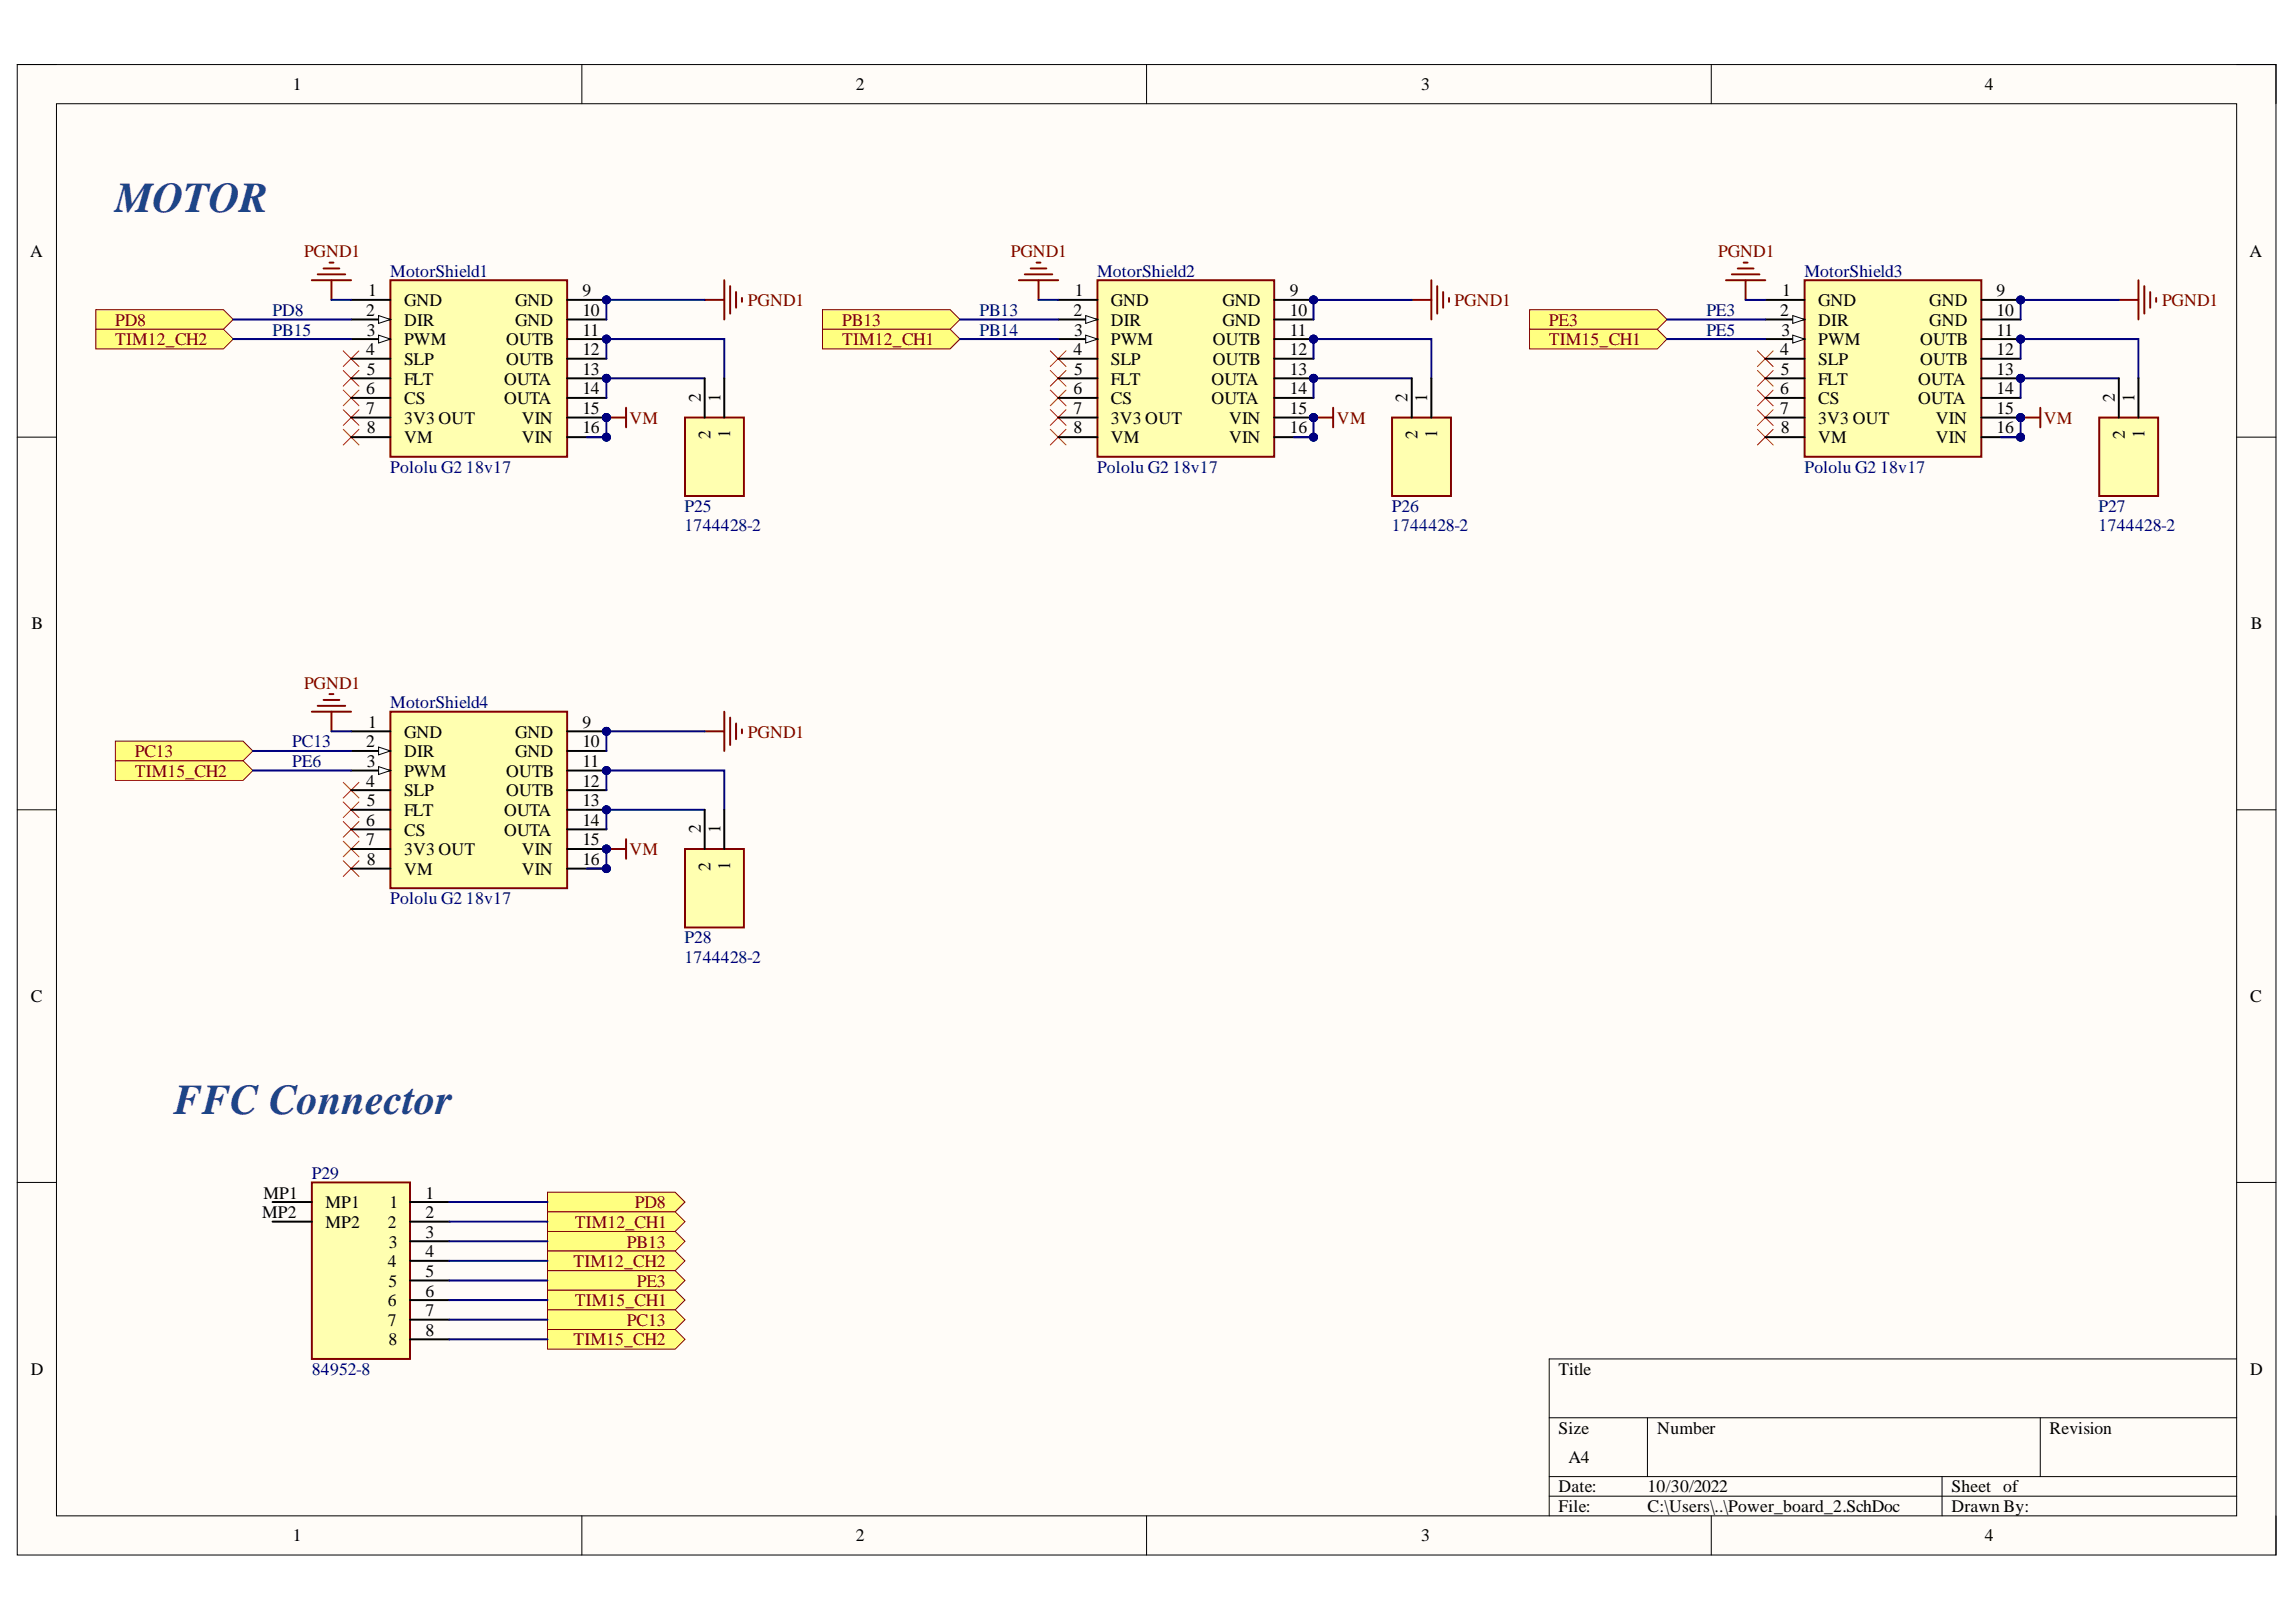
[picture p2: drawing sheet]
<svg xmlns="http://www.w3.org/2000/svg" width="297mm" height="210mm" viewBox="0 0 297 210" stroke-linecap="round" stroke-linejoin="round" font-family="sans-serif">
<defs><g id="words">
<g font-size="5.5" fill="#1c4587">
<text x="14.9" y="27.5">MOTOR</text>
<text x="22.5" y="144.2">FFC Connector</text>
</g>
<g font-size="2.3">
<text x="37.9" y="11.7">1</text>
<text x="110.7" y="11.7">2</text>
<text x="183.9" y="11.7">3</text>
<text x="256.8" y="11.7">4</text>
<text x="3.9" y="33.3">A</text>
<text x="291" y="33.3">A</text>
<text x="47.4" y="40.9">2</text>
<text x="47.6" y="38.4">1</text>
<text x="52.3" y="39.6">GND</text>
<text x="66.6" y="39.6">GND</text>
<text x="75.4" y="38.4">9</text>
<text x="75.4" y="40.9">10</text>
<text x="138.9" y="40.9">2</text>
<text x="139.1" y="38.4">1</text>
<text x="143.7" y="39.6">GND</text>
<text x="158.2" y="39.6">GND</text>
<text x="166.9" y="38.4">9</text>
<text x="166.9" y="40.9">10</text>
<text x="230.3" y="40.9">2</text>
<text x="230.6" y="38.4">1</text>
<text x="235.2" y="39.6">GND</text>
<text x="249.6" y="39.6">GND</text>
<text x="258.3" y="38.4">9</text>
<text x="258.3" y="40.9">10</text>
<text x="47.4" y="46">4</text>
<text x="47.4" y="43.4">3</text>
<text x="52.3" y="42.2">DIR</text>
<text x="52.3" y="44.7">PWM</text>
<text x="52.3" y="47.2">SLP</text>
<text x="65.5" y="44.7">OUTB</text>
<text x="65.5" y="47.2">OUTB</text>
<text x="66.6" y="42.2">GND</text>
<text x="75.4" y="43.4">11</text>
<text x="75.4" y="46">12</text>
<text x="138.9" y="46">4</text>
<text x="139" y="43.4">3</text>
<text x="143.7" y="42.2">DIR</text>
<text x="143.7" y="44.7">PWM</text>
<text x="143.7" y="47.2">SLP</text>
<text x="156.9" y="44.7">OUTB</text>
<text x="156.9" y="47.2">OUTB</text>
<text x="158.2" y="42.2">GND</text>
<text x="166.9" y="43.4">11</text>
<text x="166.9" y="46">12</text>
<text x="230.3" y="46">4</text>
<text x="230.5" y="43.4">3</text>
<text x="235.2" y="42.2">DIR</text>
<text x="235.2" y="44.7">PWM</text>
<text x="235.2" y="47.2">SLP</text>
<text x="248.4" y="44.7">OUTB</text>
<text x="248.4" y="47.2">OUTB</text>
<text x="249.6" y="42.2">GND</text>
<text x="258.3" y="43.4">11</text>
<text x="258.3" y="46">12</text>
<text x="47.4" y="51">6</text>
<text x="47.4" y="53.6">7</text>
<text x="47.4" y="48.5">5</text>
<text x="52.3" y="49.8">FLT</text>
<text x="52.3" y="52.3">CS</text>
<text x="65.2" y="49.8">OUTA</text>
<text x="65.2" y="52.3">OUTA</text>
<text x="75.4" y="48.5">13</text>
<text x="75.4" y="51">14</text>
<text x="75.4" y="53.6">15</text>
<text x="90.7" y="52" transform="rotate(-90 90.7 52)">2</text>
<text x="93.2" y="52" transform="rotate(-90 93.2 52)">1</text>
<text x="138.9" y="51">6</text>
<text x="138.9" y="53.6">7</text>
<text x="139" y="48.5">5</text>
<text x="143.7" y="49.8">FLT</text>
<text x="143.7" y="52.3">CS</text>
<text x="156.7" y="49.8">OUTA</text>
<text x="156.7" y="52.3">OUTA</text>
<text x="166.9" y="48.5">13</text>
<text x="166.9" y="51">14</text>
<text x="166.9" y="53.6">15</text>
<text x="182.1" y="52" transform="rotate(-90 182.1 52)">2</text>
<text x="184.6" y="52" transform="rotate(-90 184.6 52)">1</text>
<text x="230.3" y="51">6</text>
<text x="230.3" y="53.6">7</text>
<text x="230.4" y="48.5">5</text>
<text x="235.2" y="49.8">FLT</text>
<text x="235.2" y="52.3">CS</text>
<text x="248.2" y="49.8">OUTA</text>
<text x="248.2" y="52.3">OUTA</text>
<text x="258.3" y="48.5">13</text>
<text x="258.3" y="51">14</text>
<text x="258.3" y="53.6">15</text>
<text x="273.6" y="52" transform="rotate(-90 273.6 52)">2</text>
<text x="276.2" y="52" transform="rotate(-90 276.2 52)">1</text>
<text x="47.4" y="56.1">8</text>
<text x="52.3" y="54.8">3V3 OUT</text>
<text x="52.3" y="57.4">VM</text>
<text x="67.5" y="54.8">VIN</text>
<text x="67.5" y="57.4">VIN</text>
<text x="75.4" y="56.1">16</text>
<text x="91.9" y="56.9" transform="rotate(-90 91.9 56.9)">2</text>
<text x="94.5" y="56.7" transform="rotate(-90 94.5 56.7)">1</text>
<text x="138.9" y="56.1">8</text>
<text x="143.7" y="54.8">3V3 OUT</text>
<text x="143.7" y="57.4">VM</text>
<text x="159" y="54.8">VIN</text>
<text x="159" y="57.4">VIN</text>
<text x="166.9" y="56.1">16</text>
<text x="183.4" y="56.9" transform="rotate(-90 183.4 56.9)">2</text>
<text x="185.9" y="56.7" transform="rotate(-90 185.9 56.7)">1</text>
<text x="230.4" y="56.1">8</text>
<text x="235.2" y="54.8">3V3 OUT</text>
<text x="235.2" y="57.4">VM</text>
<text x="250.4" y="54.8">VIN</text>
<text x="250.4" y="57.4">VIN</text>
<text x="258.3" y="56.1">16</text>
<text x="274.9" y="56.9" transform="rotate(-90 274.9 56.9)">2</text>
<text x="277.4" y="56.7" transform="rotate(-90 277.4 56.7)">1</text>
<text x="4.1" y="81.4">B</text>
<text x="291.2" y="81.4">B</text>
<text x="47.6" y="94.2">1</text>
<text x="52.3" y="95.5">GND</text>
<text x="66.6" y="95.5">GND</text>
<text x="75.4" y="94.2">9</text>
<text x="47.4" y="96.7">2</text>
<text x="47.4" y="101.8">4</text>
<text x="47.4" y="99.3">3</text>
<text x="52.3" y="98">DIR</text>
<text x="52.3" y="100.5">PWM</text>
<text x="65.5" y="100.5">OUTB</text>
<text x="66.6" y="98">GND</text>
<text x="75.4" y="99.3">11</text>
<text x="75.4" y="101.8">12</text>
<text x="75.4" y="96.7">10</text>
<text x="47.4" y="106.9">6</text>
<text x="47.4" y="104.3">5</text>
<text x="52.3" y="103.1">SLP</text>
<text x="52.3" y="105.6">FLT</text>
<text x="65.2" y="105.6">OUTA</text>
<text x="65.5" y="103.1">OUTB</text>
<text x="75.4" y="104.3">13</text>
<text x="75.4" y="106.9">14</text>
<text x="90.7" y="107.8" transform="rotate(-90 90.7 107.8)">2</text>
<text x="93.2" y="107.8" transform="rotate(-90 93.2 107.8)">1</text>
<text x="47.4" y="109.4">7</text>
<text x="47.4" y="111.9">8</text>
<text x="52.3" y="108.1">CS</text>
<text x="52.3" y="110.7">3V3 OUT</text>
<text x="52.3" y="113.2">VM</text>
<text x="65.2" y="108.1">OUTA</text>
<text x="67.5" y="110.7">VIN</text>
<text x="67.5" y="113.2">VIN</text>
<text x="75.4" y="109.4">15</text>
<text x="75.4" y="111.9">16</text>
<text x="91.9" y="112.7" transform="rotate(-90 91.9 112.7)">2</text>
<text x="94.5" y="112.5" transform="rotate(-90 94.5 112.5)">1</text>
<text x="4" y="129.7">C</text>
<text x="291.1" y="129.7">C</text>
<text x="34.1" y="155.1">MP1</text>
<text x="55.1" y="155.1">1</text>
<text x="33.9" y="157.6">MP2</text>
<text x="42.1" y="156.4">MP1</text>
<text x="42.1" y="158.9">MP2</text>
<text x="50.2" y="158.9">2</text>
<text x="50.3" y="161.4">3</text>
<text x="50.4" y="156.4">1</text>
<text x="55.1" y="157.6">2</text>
<text x="55.1" y="160.2">3</text>
<text x="50.2" y="164">4</text>
<text x="50.2" y="166.5">5</text>
<text x="55.1" y="162.7">4</text>
<text x="55.1" y="165.2">5</text>
<text x="55.1" y="167.8">6</text>
<text x="50.2" y="169">6</text>
<text x="50.2" y="171.6">7</text>
<text x="55.1" y="170.3">7</text>
<text x="55.1" y="172.9">8</text>
<text x="4" y="177.9">D</text>
<text x="50.2" y="174.1">8</text>
<text x="201.6" y="177.9">Title</text>
<text x="291.1" y="177.9">D</text>
<text x="201.6" y="185.5">Size</text>
<text x="214.4" y="185.5">Number</text>
<text x="265.2" y="185.5">Revision</text>
<text x="202.9" y="189.3">A4</text>
<text x="201.6" y="193.1">Date:</text>
<text x="201.6" y="195.7">File:</text>
<text x="213.1" y="193.1">10/30/2022</text>
<text x="213.1" y="195.7">C:\Users\..\Power_board_2.SchDoc</text>
<text x="252.5" y="193.1">Sheet of</text>
<text x="252.5" y="195.7">Drawn By:</text>
<text x="37.9" y="199.5">1</text>
<text x="110.7" y="199.5">2</text>
<text x="183.9" y="199.5">3</text>
<text x="256.8" y="199.5">4</text>
</g>
<g font-size="2.3" fill="#800000">
<text x="39.3" y="33.3">PGND1</text>
<text x="130.8" y="33.3">PGND1</text>
<text x="222.3" y="33.3">PGND1</text>
<text x="96.8" y="39.6">PGND1</text>
<text x="188.2" y="39.6">PGND1</text>
<text x="279.7" y="39.6">PGND1</text>
<text x="14.9" y="42.2">PD8</text>
<text x="14.9" y="44.7">TIM12_CH2</text>
<text x="108.9" y="42.2">PB13</text>
<text x="108.9" y="44.7">TIM12_CH1</text>
<text x="200.4" y="42.2">PE3</text>
<text x="200.4" y="44.7">TIM15_CH1</text>
<text x="81.5" y="54.8">VM</text>
<text x="173" y="54.8">VM</text>
<text x="264.4" y="54.8">VM</text>
<text x="39.3" y="89.1">PGND1</text>
<text x="96.8" y="95.5">PGND1</text>
<text x="17.4" y="98">PC13</text>
<text x="17.4" y="100.5">TIM15_CH2</text>
<text x="81.5" y="110.7">VM</text>
<text x="74.3" y="158.9">TIM12_CH1</text>
<text x="81.1" y="161.4">PB13</text>
<text x="82.1" y="156.4">PD8</text>
<text x="74.2" y="164">TIM12_CH2</text>
<text x="82.4" y="166.5">PE3</text>
<text x="74.3" y="169">TIM15_CH1</text>
<text x="81.1" y="171.6">PC13</text>
<text x="74.2" y="174.1">TIM15_CH2</text>
</g>
<g font-size="2.3" fill="#000080">
<text x="50.5" y="35.8">MotorShield1</text>
<text x="141.9" y="35.8">MotorShield2</text>
<text x="233.4" y="35.8">MotorShield3</text>
<text x="35.3" y="40.9">PD8</text>
<text x="126.7" y="40.9">PB13</text>
<text x="220.8" y="40.9">PE3</text>
<text x="35.3" y="43.4">PB15</text>
<text x="126.7" y="43.4">PB14</text>
<text x="220.8" y="43.4">PE5</text>
<text x="50.5" y="61.2">Pololu G2</text>
<text x="60.3" y="61.2">18v17</text>
<text x="141.9" y="61.2">Pololu G2</text>
<text x="151.7" y="61.2">18v17</text>
<text x="233.4" y="61.2">Pololu G2</text>
<text x="243.2" y="61.2">18v17</text>
<text x="88.6" y="66.2">P25</text>
<text x="88.6" y="68.8">1744428-2</text>
<text x="180.1" y="66.2">P26</text>
<text x="180.1" y="68.8">1744428-2</text>
<text x="271.5" y="66.2">P27</text>
<text x="271.5" y="68.8">1744428-2</text>
<text x="50.5" y="91.7">MotorShield4</text>
<text x="37.8" y="99.3">PE6</text>
<text x="37.8" y="96.7">PC13</text>
<text x="50.5" y="117">Pololu G2</text>
<text x="60.3" y="117">18v17</text>
<text x="88.6" y="122.1">P28</text>
<text x="88.6" y="124.6">1744428-2</text>
<text x="40.3" y="152.6">P29</text>
<text x="40.3" y="177.9">84952-8</text>
</g>
</g></defs>
<path d="M2.2 8.4h292.2v192.8h-292.2z" fill-rule="evenodd" fill="#fffcf8"/>
<path d="M2.2 8.4h292.2v192.8h-292.2z" fill="none" stroke="#000" stroke-width=".13"/>
<path d="M7.3 13.4h282.1v182.8h-282.1z" fill-rule="evenodd" fill="#fffcf8"/>
<g fill="none" stroke="#000" stroke-width=".13">
<path d="M2.2 8.3h5.1M7.3 13.4h282.1v182.8h-282.1zM75.3 8.3v5.1M148.3 8.3v5.1M221.4 8.4v5M289.4 8.4h5v5M2.2 56.6h5.1M289.4 56.6h5M2.2 104.8h5.1M289.4 104.8h5M2.2 153h5.1M289.4 153h5"/>
<path d="M289.4 175.9h-89v20.3M75.3 196.2v5M148.3 196.2v5M200.4 183.5h89M200.4 191.1h89M200.4 193.6h89M213.1 183.5v7.6M221.4 196.2v5M251.2 191.1v5.1M264 183.5v7.6M294.4 196.2v5"/>
</g>
<path d="M78.5 54h2.5M81 52.8v2.5" fill="none" stroke="#800000" stroke-width=".25"/>
<circle cx="78.5" cy="54" r=".51" fill="#000080"/>
<circle cx="78.5" cy="54" r=".51" fill="none" stroke="#000080" stroke-width=".13"/>
<path d="M12.4 40.1h16.5l1.3 1.2-1.3 1.3h-16.5z" fill-rule="evenodd" fill="#ffff80"/>
<path d="M12.4 40.1h16.5l1.3 1.2-1.3 1.3h-16.5z" fill="none" stroke="#800000" stroke-width=".13"/>
<path d="M12.4 42.6h16.5l1.3 1.3-1.3 1.3h-16.5z" fill-rule="evenodd" fill="#ffff80"/>
<path d="M12.4 42.6h16.5l1.3 1.3-1.3 1.3h-16.5z" fill="none" stroke="#800000" stroke-width=".13"/>
<path d="M40.3 36.3h5.1M41.1 35.5h3.6M41.9 34.7h2M42.6 34h.5M42.9 36.3v2.5M91.2 38.8h2.5M93.7 36.3v5M94.5 37v3.6M95.2 37.8v2M96 38.6v.5" fill="none" stroke="#800000" stroke-width=".25"/>
<path d="M44.4 45.4l2 2M44.4 47.9l2 2.1M44.4 50.5l2 2M44.4 53l2 2M44.4 55.6l2 2M46.4 45.4l-2 2M46.4 47.9l-2 2.1M46.4 50.5l-2 2M46.4 53l-2 2M46.4 55.6l-2 2" fill="none" stroke="#f00" stroke-width=".13"/>
<path d="M106.4 40.1h16.5l1.3 1.2-1.3 1.3h-16.5z" fill-rule="evenodd" fill="#ffff80"/>
<path d="M106.4 40.1h16.5l1.3 1.2-1.3 1.3h-16.5z" fill="none" stroke="#800000" stroke-width=".13"/>
<path d="M106.4 42.6h16.5l1.3 1.3-1.3 1.3h-16.5z" fill-rule="evenodd" fill="#ffff80"/>
<path d="M106.4 42.6h16.5l1.3 1.3-1.3 1.3h-16.5z" fill="none" stroke="#800000" stroke-width=".13"/>
<path d="M169.9 54h2.6M172.5 52.8v2.5" fill="none" stroke="#800000" stroke-width=".25"/>
<circle cx="169.9" cy="54" r=".51" fill="#000080"/>
<circle cx="169.9" cy="54" r=".51" fill="none" stroke="#000080" stroke-width=".13"/>
<path d="M131.8 36.3h5.1M132.6 35.5h3.5M133.3 34.7h2.1M134.1 34h.5M134.4 36.3v2.5M182.6 38.8h2.6M185.2 36.3v5M185.9 37v3.6M186.7 37.8v2M187.5 38.6v.5" fill="none" stroke="#800000" stroke-width=".25"/>
<path d="M135.9 45.4l2 2M135.9 47.9l2 2.1M135.9 50.5l2 2M135.9 53l2 2M135.9 55.6l2 2M137.9 45.4l-2 2M137.9 47.9l-2 2.1M137.9 50.5l-2 2M137.9 53l-2 2M137.9 55.6l-2 2" fill="none" stroke="#f00" stroke-width=".13"/>
<path d="M197.9 40.1h16.5l1.3 1.2-1.3 1.3h-16.5z" fill-rule="evenodd" fill="#ffff80"/>
<path d="M197.9 40.1h16.5l1.3 1.2-1.3 1.3h-16.5z" fill="none" stroke="#800000" stroke-width=".13"/>
<path d="M197.9 42.6h16.5l1.3 1.3-1.3 1.3h-16.5z" fill-rule="evenodd" fill="#ffff80"/>
<path d="M197.9 42.6h16.5l1.3 1.3-1.3 1.3h-16.5z" fill="none" stroke="#800000" stroke-width=".13"/>
<path d="M261.4 54h2.6M264 52.8v2.5" fill="none" stroke="#800000" stroke-width=".25"/>
<circle cx="261.4" cy="54" r=".51" fill="#000080"/>
<circle cx="261.4" cy="54" r=".51" fill="none" stroke="#000080" stroke-width=".13"/>
<path d="M223.3 36.3h5.1M224.1 35.5h3.5M224.8 34.7h2.1M225.6 34h.5M225.8 36.3v2.5M274.1 38.8h2.6M276.7 36.3v5M277.4 37v3.6M278.2 37.8v2M278.9 38.6v.5" fill="none" stroke="#800000" stroke-width=".25"/>
<path d="M227.4 45.4l2 2M227.4 47.9l2 2.1M227.4 50.5l2 2M227.4 53l2 2.1M227.4 55.6l2 2M229.4 45.4l-2 2M229.4 47.9l-2 2.1M229.4 50.5l-2 2M229.4 53l-2 2.1M229.4 55.6l-2 2" fill="none" stroke="#f00" stroke-width=".13"/>
<path d="M20 71.8h.1" fill="none" stroke="#fff" stroke-width=".13"/>
<circle cx="169.9" cy="43.9" r=".51" fill="#000080"/>
<circle cx="169.9" cy="43.9" r=".51" fill="none" stroke="#000080" stroke-width=".13"/>
<circle cx="169.9" cy="49" r=".51" fill="#000080"/>
<circle cx="169.9" cy="49" r=".51" fill="none" stroke="#000080" stroke-width=".13"/>
<circle cx="169.9" cy="54" r=".51" fill="#000080"/>
<circle cx="169.9" cy="54" r=".51" fill="none" stroke="#000080" stroke-width=".13"/>
<circle cx="169.9" cy="56.6" r=".51" fill="#000080"/>
<circle cx="169.9" cy="56.6" r=".51" fill="none" stroke="#000080" stroke-width=".13"/>
<circle cx="169.9" cy="38.8" r=".51" fill="#000080"/>
<circle cx="169.9" cy="38.8" r=".51" fill="none" stroke="#000080" stroke-width=".13"/>
<path d="M142 36.3h22.8v22.8h-22.8z" fill-rule="evenodd" fill="#ffffb0"/>
<path d="M142 36.3h22.8v22.8h-22.8z" fill="none" stroke="#800000" stroke-width=".25"/>
<path d="M136.9 38.8h5.1M136.9 41.3h5.1" fill="none" stroke="#000" stroke-width=".25"/>
<path d="M140.5 40.8l1.5 .5-1.5 .6z" fill="#f8fcff"/>
<path d="M140.5 40.8l1.5 .5-1.5 .6z" fill="none" stroke="#000" stroke-width=".13"/>
<path d="M136.9 43.9h5.1" fill="none" stroke="#000" stroke-width=".25"/>
<path d="M140.5 43.4l1.5 .5-1.5 .5z" fill="#f8fcff"/>
<path d="M140.5 43.4l1.5 .5-1.5 .5z" fill="none" stroke="#000" stroke-width=".13"/>
<path d="M136.9 46.4h5.1M136.9 49h5.1M136.9 51.5h5.1M136.9 54h5.1M136.9 56.6h5.1M164.8 43.9h5.1" fill="none" stroke="#000" stroke-width=".25"/>
<circle cx="169.9" cy="43.9" r=".51" fill="#000080"/>
<circle cx="169.9" cy="43.9" r=".51" fill="none" stroke="#000080" stroke-width=".13"/>
<path d="M164.8 46.4h5.1M164.8 49h5.1" fill="none" stroke="#000" stroke-width=".25"/>
<circle cx="169.9" cy="49" r=".51" fill="#000080"/>
<circle cx="169.9" cy="49" r=".51" fill="none" stroke="#000080" stroke-width=".13"/>
<path d="M164.8 51.5h5.1M164.8 54h5.1" fill="none" stroke="#000" stroke-width=".25"/>
<circle cx="169.9" cy="54" r=".51" fill="#000080"/>
<circle cx="169.9" cy="54" r=".51" fill="none" stroke="#000080" stroke-width=".13"/>
<path d="M164.8 56.6h5.1" fill="none" stroke="#000" stroke-width=".25"/>
<circle cx="169.9" cy="56.6" r=".51" fill="#000080"/>
<circle cx="169.9" cy="56.6" r=".51" fill="none" stroke="#000080" stroke-width=".13"/>
<path d="M164.8 38.8h5.1" fill="none" stroke="#000" stroke-width=".25"/>
<circle cx="169.9" cy="38.8" r=".51" fill="#000080"/>
<circle cx="169.9" cy="38.8" r=".51" fill="none" stroke="#000080" stroke-width=".13"/>
<path d="M164.8 41.3h5.1" fill="none" stroke="#000" stroke-width=".25"/>
<circle cx="261.4" cy="43.9" r=".51" fill="#000080"/>
<circle cx="261.4" cy="43.9" r=".51" fill="none" stroke="#000080" stroke-width=".13"/>
<circle cx="261.4" cy="49" r=".51" fill="#000080"/>
<circle cx="261.4" cy="49" r=".51" fill="none" stroke="#000080" stroke-width=".13"/>
<circle cx="261.4" cy="54" r=".51" fill="#000080"/>
<circle cx="261.4" cy="54" r=".51" fill="none" stroke="#000080" stroke-width=".13"/>
<circle cx="261.4" cy="56.6" r=".51" fill="#000080"/>
<circle cx="261.4" cy="56.6" r=".51" fill="none" stroke="#000080" stroke-width=".13"/>
<circle cx="261.4" cy="38.8" r=".51" fill="#000080"/>
<circle cx="261.4" cy="38.8" r=".51" fill="none" stroke="#000080" stroke-width=".13"/>
<path d="M233.5 36.3h22.8v22.8h-22.8z" fill-rule="evenodd" fill="#ffffb0"/>
<path d="M233.5 36.3h22.8v22.8h-22.8z" fill="none" stroke="#800000" stroke-width=".25"/>
<path d="M228.4 38.8h5.1M228.4 41.3h5.1" fill="none" stroke="#000" stroke-width=".25"/>
<path d="M231.9 40.8l1.6 .5-1.6 .6z" fill="#f8fcff"/>
<path d="M231.9 40.8l1.6 .5-1.6 .6z" fill="none" stroke="#000" stroke-width=".13"/>
<path d="M228.4 43.9h5.1" fill="none" stroke="#000" stroke-width=".25"/>
<path d="M231.9 43.4l1.6 .5-1.6 .5z" fill="#f8fcff"/>
<path d="M231.9 43.4l1.6 .5-1.6 .5z" fill="none" stroke="#000" stroke-width=".13"/>
<path d="M228.4 46.4h5.1M228.4 49h5.1M228.4 51.5h5.1M228.4 54h5.1M228.4 56.6h5.1M256.3 43.9h5.1" fill="none" stroke="#000" stroke-width=".25"/>
<circle cx="261.4" cy="43.9" r=".51" fill="#000080"/>
<circle cx="261.4" cy="43.9" r=".51" fill="none" stroke="#000080" stroke-width=".13"/>
<path d="M256.3 46.4h5.1M256.3 49h5.1" fill="none" stroke="#000" stroke-width=".25"/>
<circle cx="261.4" cy="49" r=".51" fill="#000080"/>
<circle cx="261.4" cy="49" r=".51" fill="none" stroke="#000080" stroke-width=".13"/>
<path d="M256.3 51.5h5.1M256.3 54h5.1" fill="none" stroke="#000" stroke-width=".25"/>
<circle cx="261.4" cy="54" r=".51" fill="#000080"/>
<circle cx="261.4" cy="54" r=".51" fill="none" stroke="#000080" stroke-width=".13"/>
<path d="M256.3 56.6h5.1" fill="none" stroke="#000" stroke-width=".25"/>
<circle cx="261.4" cy="56.6" r=".51" fill="#000080"/>
<circle cx="261.4" cy="56.6" r=".51" fill="none" stroke="#000080" stroke-width=".13"/>
<path d="M256.3 38.8h5.1" fill="none" stroke="#000" stroke-width=".25"/>
<circle cx="261.4" cy="38.8" r=".51" fill="#000080"/>
<circle cx="261.4" cy="38.8" r=".51" fill="none" stroke="#000080" stroke-width=".13"/>
<path d="M256.3 41.3h5.1" fill="none" stroke="#000" stroke-width=".25"/>
<circle cx="78.5" cy="43.9" r=".51" fill="#000080"/>
<circle cx="78.5" cy="43.9" r=".51" fill="none" stroke="#000080" stroke-width=".13"/>
<circle cx="78.5" cy="49" r=".51" fill="#000080"/>
<circle cx="78.5" cy="49" r=".51" fill="none" stroke="#000080" stroke-width=".13"/>
<circle cx="78.5" cy="54" r=".51" fill="#000080"/>
<circle cx="78.5" cy="54" r=".51" fill="none" stroke="#000080" stroke-width=".13"/>
<circle cx="78.5" cy="56.6" r=".51" fill="#000080"/>
<circle cx="78.5" cy="56.6" r=".51" fill="none" stroke="#000080" stroke-width=".13"/>
<circle cx="78.5" cy="38.8" r=".51" fill="#000080"/>
<circle cx="78.5" cy="38.8" r=".51" fill="none" stroke="#000080" stroke-width=".13"/>
<path d="M50.5 36.3h22.9v22.8h-22.9z" fill-rule="evenodd" fill="#ffffb0"/>
<path d="M50.5 36.3h22.9v22.8h-22.9z" fill="none" stroke="#800000" stroke-width=".25"/>
<path d="M45.4 38.8h5.1M45.4 41.3h5.1" fill="none" stroke="#000" stroke-width=".25"/>
<path d="M49 40.8l1.5 .5-1.5 .6z" fill="#f8fcff"/>
<path d="M49 40.8l1.5 .5-1.5 .6z" fill="none" stroke="#000" stroke-width=".13"/>
<path d="M45.4 43.9h5.1" fill="none" stroke="#000" stroke-width=".25"/>
<path d="M49 43.4l1.5 .5-1.5 .5z" fill="#f8fcff"/>
<path d="M49 43.4l1.5 .5-1.5 .5z" fill="none" stroke="#000" stroke-width=".13"/>
<path d="M45.4 46.4h5.1M45.4 49h5.1M45.4 51.5h5.1M45.4 54h5.1M45.4 56.6h5.1M73.4 43.9h5.1" fill="none" stroke="#000" stroke-width=".25"/>
<circle cx="78.5" cy="43.9" r=".51" fill="#000080"/>
<circle cx="78.5" cy="43.9" r=".51" fill="none" stroke="#000080" stroke-width=".13"/>
<path d="M73.4 46.4h5.1M73.4 49h5.1" fill="none" stroke="#000" stroke-width=".25"/>
<circle cx="78.5" cy="49" r=".51" fill="#000080"/>
<circle cx="78.5" cy="49" r=".51" fill="none" stroke="#000080" stroke-width=".13"/>
<path d="M73.4 51.5h5.1M73.4 54h5.1" fill="none" stroke="#000" stroke-width=".25"/>
<circle cx="78.5" cy="54" r=".51" fill="#000080"/>
<circle cx="78.5" cy="54" r=".51" fill="none" stroke="#000080" stroke-width=".13"/>
<path d="M73.4 56.6h5.1" fill="none" stroke="#000" stroke-width=".25"/>
<circle cx="78.5" cy="56.6" r=".51" fill="#000080"/>
<circle cx="78.5" cy="56.6" r=".51" fill="none" stroke="#000080" stroke-width=".13"/>
<path d="M73.4 38.8h5.1" fill="none" stroke="#000" stroke-width=".25"/>
<circle cx="78.5" cy="38.8" r=".51" fill="#000080"/>
<circle cx="78.5" cy="38.8" r=".51" fill="none" stroke="#000080" stroke-width=".13"/>
<path d="M73.4 41.3h5.1" fill="none" stroke="#000" stroke-width=".25"/>
<path d="M42.9 38.8h2.5M91.2 38.8h-12.7v2.5M30.2 43.9h15.2M30.2 41.3h15.2" fill="none" stroke="#000080" stroke-width=".25"/>
<circle cx="78.5" cy="38.8" r=".51" fill="#000080"/>
<circle cx="78.5" cy="38.8" r=".51" fill="none" stroke="#000080" stroke-width=".13"/>
<path d="M134.4 38.8h2.5M182.6 38.8h-12.7v2.5M124.2 41.3h12.7M124.2 43.9h12.7" fill="none" stroke="#000080" stroke-width=".25"/>
<circle cx="169.9" cy="38.8" r=".51" fill="#000080"/>
<circle cx="169.9" cy="38.8" r=".51" fill="none" stroke="#000080" stroke-width=".13"/>
<path d="M225.8 38.8h2.6M274.1 38.8h-12.7v2.5M215.7 41.3h12.7M215.7 43.9h12.7" fill="none" stroke="#000080" stroke-width=".25"/>
<circle cx="261.4" cy="38.8" r=".51" fill="#000080"/>
<circle cx="261.4" cy="38.8" r=".51" fill="none" stroke="#000080" stroke-width=".13"/>
<path d="M78.5 54v2.6h-2.6" fill="none" stroke="#000080" stroke-width=".25"/>
<circle cx="78.5" cy="56.6" r=".51" fill="#000080"/>
<circle cx="78.5" cy="56.6" r=".51" fill="none" stroke="#000080" stroke-width=".13"/>
<circle cx="78.5" cy="54" r=".51" fill="#000080"/>
<circle cx="78.5" cy="54" r=".51" fill="none" stroke="#000080" stroke-width=".13"/>
<path d="M91.2 49h-12.7v2.5" fill="none" stroke="#000080" stroke-width=".25"/>
<circle cx="78.5" cy="49" r=".51" fill="#000080"/>
<circle cx="78.5" cy="49" r=".51" fill="none" stroke="#000080" stroke-width=".13"/>
<path d="M78.5 46.4v-2.5h15.2v5.1" fill="none" stroke="#000080" stroke-width=".25"/>
<circle cx="78.5" cy="43.9" r=".51" fill="#000080"/>
<circle cx="78.5" cy="43.9" r=".51" fill="none" stroke="#000080" stroke-width=".13"/>
<path d="M169.9 54v2.6h-2.5" fill="none" stroke="#000080" stroke-width=".25"/>
<circle cx="169.9" cy="56.6" r=".51" fill="#000080"/>
<circle cx="169.9" cy="56.6" r=".51" fill="none" stroke="#000080" stroke-width=".13"/>
<circle cx="169.9" cy="54" r=".51" fill="#000080"/>
<circle cx="169.9" cy="54" r=".51" fill="none" stroke="#000080" stroke-width=".13"/>
<path d="M182.6 49h-12.7v2.5" fill="none" stroke="#000080" stroke-width=".25"/>
<circle cx="169.9" cy="49" r=".51" fill="#000080"/>
<circle cx="169.9" cy="49" r=".51" fill="none" stroke="#000080" stroke-width=".13"/>
<path d="M169.9 46.4v-2.5h15.3v5.1" fill="none" stroke="#000080" stroke-width=".25"/>
<circle cx="169.9" cy="43.9" r=".51" fill="#000080"/>
<circle cx="169.9" cy="43.9" r=".51" fill="none" stroke="#000080" stroke-width=".13"/>
<path d="M261.4 54v2.6h-2.5" fill="none" stroke="#000080" stroke-width=".25"/>
<circle cx="261.4" cy="56.6" r=".51" fill="#000080"/>
<circle cx="261.4" cy="56.6" r=".51" fill="none" stroke="#000080" stroke-width=".13"/>
<circle cx="261.4" cy="54" r=".51" fill="#000080"/>
<circle cx="261.4" cy="54" r=".51" fill="none" stroke="#000080" stroke-width=".13"/>
<path d="M274.1 49h-12.7v2.5" fill="none" stroke="#000080" stroke-width=".25"/>
<circle cx="261.4" cy="49" r=".51" fill="#000080"/>
<circle cx="261.4" cy="49" r=".51" fill="none" stroke="#000080" stroke-width=".13"/>
<path d="M261.4 46.4v-2.5h15.3v5.1" fill="none" stroke="#000080" stroke-width=".25"/>
<circle cx="261.4" cy="43.9" r=".51" fill="#000080"/>
<circle cx="261.4" cy="43.9" r=".51" fill="none" stroke="#000080" stroke-width=".13"/>
<path d="M88.6 54h7.6v10.2h-7.6z" fill-rule="evenodd" fill="#ffffb0"/>
<path d="M88.6 54h7.6v10.2h-7.6z" fill="none" stroke="#800000" stroke-width=".25"/>
<path d="M91.2 49v5M93.7 49v5" fill="none" stroke="#000" stroke-width=".25"/>
<path d="M180.1 54h7.6v10.2h-7.6z" fill-rule="evenodd" fill="#ffffb0"/>
<path d="M180.1 54h7.6v10.2h-7.6z" fill="none" stroke="#800000" stroke-width=".25"/>
<path d="M182.6 49v5M185.2 49v5" fill="none" stroke="#000" stroke-width=".25"/>
<path d="M271.6 54h7.6v10.2h-7.6z" fill-rule="evenodd" fill="#ffffb0"/>
<path d="M271.6 54h7.6v10.2h-7.6z" fill="none" stroke="#800000" stroke-width=".25"/>
<path d="M274.1 49v5M276.7 49v5" fill="none" stroke="#000" stroke-width=".25"/>
<path d="M14.9 95.9h16.5l1.3 1.3-1.3 1.2h-16.5z" fill-rule="evenodd" fill="#ffff80"/>
<path d="M14.9 95.9h16.5l1.3 1.3-1.3 1.2h-16.5z" fill="none" stroke="#800000" stroke-width=".13"/>
<path d="M14.9 98.4h16.5l1.3 1.3-1.3 1.3h-16.5z" fill-rule="evenodd" fill="#ffff80"/>
<path d="M14.9 98.4h16.5l1.3 1.3-1.3 1.3h-16.5z" fill="none" stroke="#800000" stroke-width=".13"/>
<path d="M78.5 109.9h2.5M81 108.6v2.5" fill="none" stroke="#800000" stroke-width=".25"/>
<circle cx="78.5" cy="109.9" r=".51" fill="#000080"/>
<circle cx="78.5" cy="109.9" r=".51" fill="none" stroke="#000080" stroke-width=".13"/>
<path d="M40.3 92.1h5.1M41.1 91.3h3.6M41.9 90.6h2M42.6 89.8h.5M42.9 92.1v2.5M91.2 94.6h2.5M93.7 92.1v5.1M94.5 92.9v3.5M95.2 93.6v2.1M96 94.4v.5" fill="none" stroke="#800000" stroke-width=".25"/>
<path d="M44.4 101.2l2 2.1M44.4 103.8l2 2M44.4 106.3l2 2M44.4 108.9l2 2M44.4 111.4l2 2M46.4 101.2l-2 2.1M46.4 103.8l-2 2M46.4 106.3l-2 2M46.4 108.9l-2 2M46.4 111.4l-2 2" fill="none" stroke="#f00" stroke-width=".13"/>
<circle cx="78.5" cy="99.7" r=".51" fill="#000080"/>
<circle cx="78.5" cy="99.7" r=".51" fill="none" stroke="#000080" stroke-width=".13"/>
<circle cx="78.5" cy="104.8" r=".51" fill="#000080"/>
<circle cx="78.5" cy="104.8" r=".51" fill="none" stroke="#000080" stroke-width=".13"/>
<circle cx="78.5" cy="109.9" r=".51" fill="#000080"/>
<circle cx="78.5" cy="109.9" r=".51" fill="none" stroke="#000080" stroke-width=".13"/>
<circle cx="78.5" cy="112.4" r=".51" fill="#000080"/>
<circle cx="78.5" cy="112.4" r=".51" fill="none" stroke="#000080" stroke-width=".13"/>
<circle cx="78.5" cy="94.6" r=".51" fill="#000080"/>
<circle cx="78.5" cy="94.6" r=".51" fill="none" stroke="#000080" stroke-width=".13"/>
<path d="M50.5 92.1h22.9v22.8h-22.9z" fill-rule="evenodd" fill="#ffffb0"/>
<path d="M50.5 92.1h22.9v22.8h-22.9z" fill="none" stroke="#800000" stroke-width=".25"/>
<path d="M45.4 94.6h5.1M45.4 97.2h5.1" fill="none" stroke="#000" stroke-width=".25"/>
<path d="M49 96.7l1.5 .5-1.5 .5z" fill="#f8fcff"/>
<path d="M49 96.7l1.5 .5-1.5 .5z" fill="none" stroke="#000" stroke-width=".13"/>
<path d="M45.4 99.7h5.1" fill="none" stroke="#000" stroke-width=".25"/>
<path d="M49 99.2l1.5 .5-1.5 .5z" fill="#f8fcff"/>
<path d="M49 99.2l1.5 .5-1.5 .5z" fill="none" stroke="#000" stroke-width=".13"/>
<path d="M73.4 99.7h5.1M45.4 102.3h5.1M45.4 104.8h5.1M45.4 107.3h5.1M45.4 109.9h5.1M45.4 112.4h5.1" fill="none" stroke="#000" stroke-width=".25"/>
<circle cx="78.5" cy="99.7" r=".51" fill="#000080"/>
<circle cx="78.5" cy="99.7" r=".51" fill="none" stroke="#000080" stroke-width=".13"/>
<path d="M73.4 102.3h5.1M73.4 104.8h5.1" fill="none" stroke="#000" stroke-width=".25"/>
<circle cx="78.5" cy="104.8" r=".51" fill="#000080"/>
<circle cx="78.5" cy="104.8" r=".51" fill="none" stroke="#000080" stroke-width=".13"/>
<path d="M73.4 107.3h5.1M73.4 109.9h5.1" fill="none" stroke="#000" stroke-width=".25"/>
<circle cx="78.5" cy="109.9" r=".51" fill="#000080"/>
<circle cx="78.5" cy="109.9" r=".51" fill="none" stroke="#000080" stroke-width=".13"/>
<path d="M73.4 112.4h5.1" fill="none" stroke="#000" stroke-width=".25"/>
<circle cx="78.5" cy="112.4" r=".51" fill="#000080"/>
<circle cx="78.5" cy="112.4" r=".51" fill="none" stroke="#000080" stroke-width=".13"/>
<path d="M73.4 94.6h5.1" fill="none" stroke="#000" stroke-width=".25"/>
<circle cx="78.5" cy="94.6" r=".51" fill="#000080"/>
<circle cx="78.5" cy="94.6" r=".51" fill="none" stroke="#000080" stroke-width=".13"/>
<path d="M73.4 97.2h5.1" fill="none" stroke="#000" stroke-width=".25"/>
<path d="M32.7 97.2h12.7M32.7 99.7h12.7M42.9 94.6h2.5M91.2 94.6h-12.7v2.6" fill="none" stroke="#000080" stroke-width=".25"/>
<circle cx="78.5" cy="94.6" r=".51" fill="#000080"/>
<circle cx="78.5" cy="94.6" r=".51" fill="none" stroke="#000080" stroke-width=".13"/>
<path d="M78.5 109.9v2.5h-2.6" fill="none" stroke="#000080" stroke-width=".25"/>
<circle cx="78.5" cy="112.4" r=".51" fill="#000080"/>
<circle cx="78.5" cy="112.4" r=".51" fill="none" stroke="#000080" stroke-width=".13"/>
<circle cx="78.5" cy="109.9" r=".51" fill="#000080"/>
<circle cx="78.5" cy="109.9" r=".51" fill="none" stroke="#000080" stroke-width=".13"/>
<path d="M91.2 104.8h-12.7v2.5" fill="none" stroke="#000080" stroke-width=".25"/>
<circle cx="78.5" cy="104.8" r=".51" fill="#000080"/>
<circle cx="78.5" cy="104.8" r=".51" fill="none" stroke="#000080" stroke-width=".13"/>
<path d="M78.5 102.3v-2.6h15.2v5.1" fill="none" stroke="#000080" stroke-width=".25"/>
<circle cx="78.5" cy="99.7" r=".51" fill="#000080"/>
<circle cx="78.5" cy="99.7" r=".51" fill="none" stroke="#000080" stroke-width=".13"/>
<path d="M88.6 109.9h7.6v10.1h-7.6z" fill-rule="evenodd" fill="#ffffb0"/>
<path d="M88.6 109.9h7.6v10.1h-7.6z" fill="none" stroke="#800000" stroke-width=".25"/>
<path d="M91.2 104.8v5.1M93.7 104.8v5.1" fill="none" stroke="#000" stroke-width=".25"/>
<path d="M40.3 153h12.7v22.9h-12.7z" fill-rule="evenodd" fill="#ffffb0"/>
<path d="M40.3 153h12.7v22.9h-12.7z" fill="none" stroke="#800000" stroke-width=".25"/>
<path d="M35.3 155.6h5M35.3 158.1h5M53 155.6h5.1M53 158.1h5.1M53 160.6h5.1M53 163.2h5.1M53 165.7h5.1M53 168.2h5.1M53 170.8h5.1M53 173.3h5.1" fill="none" stroke="#000" stroke-width=".25"/>
<path d="M70.8 154.3h16.6l1.2 1.3-1.2 1.2h-16.6z" fill-rule="evenodd" fill="#ffff80"/>
<path d="M70.8 154.3h16.6l1.2 1.3-1.2 1.2h-16.6z" fill="none" stroke="#800000" stroke-width=".13"/>
<path d="M70.8 156.8h16.6l1.2 1.3-1.2 1.3h-16.6z" fill-rule="evenodd" fill="#ffff80"/>
<path d="M70.8 156.8h16.6l1.2 1.3-1.2 1.3h-16.6z" fill="none" stroke="#800000" stroke-width=".13"/>
<path d="M70.8 159.4h16.6l1.2 1.2-1.2 1.3h-16.6z" fill-rule="evenodd" fill="#ffff80"/>
<path d="M70.8 159.4h16.6l1.2 1.2-1.2 1.3h-16.6z" fill="none" stroke="#800000" stroke-width=".13"/>
<path d="M70.8 161.9h16.6l1.2 1.3-1.2 1.2h-16.6z" fill-rule="evenodd" fill="#ffff80"/>
<path d="M70.8 161.9h16.6l1.2 1.3-1.2 1.2h-16.6z" fill="none" stroke="#800000" stroke-width=".13"/>
<path d="M70.8 164.4h16.6l1.2 1.3-1.2 1.3h-16.6z" fill-rule="evenodd" fill="#ffff80"/>
<path d="M70.8 164.4h16.6l1.2 1.3-1.2 1.3h-16.6z" fill="none" stroke="#800000" stroke-width=".13"/>
<path d="M70.8 167h16.6l1.2 1.2-1.2 1.3h-16.6z" fill-rule="evenodd" fill="#ffff80"/>
<path d="M70.8 167h16.6l1.2 1.2-1.2 1.3h-16.6z" fill="none" stroke="#800000" stroke-width=".13"/>
<path d="M70.8 169.5h16.6l1.2 1.3-1.2 1.3h-16.6z" fill-rule="evenodd" fill="#ffff80"/>
<path d="M70.8 169.5h16.6l1.2 1.3-1.2 1.3h-16.6z" fill="none" stroke="#800000" stroke-width=".13"/>
<path d="M70.8 172.1h16.6l1.2 1.2-1.2 1.3h-16.6z" fill-rule="evenodd" fill="#ffff80"/>
<path d="M70.8 172.1h16.6l1.2 1.2-1.2 1.3h-16.6z" fill="none" stroke="#800000" stroke-width=".13"/>
<path d="M58.1 155.6h12.7M58.1 158.1h12.7M58.1 160.6h12.7M58.1 163.2h12.7M58.1 165.7h12.7M58.1 168.2h12.7M58.1 170.8h12.7M58.1 173.3h12.7" fill="none" stroke="#000080" stroke-width=".25"/>
<use href="#words"/>
</svg>
